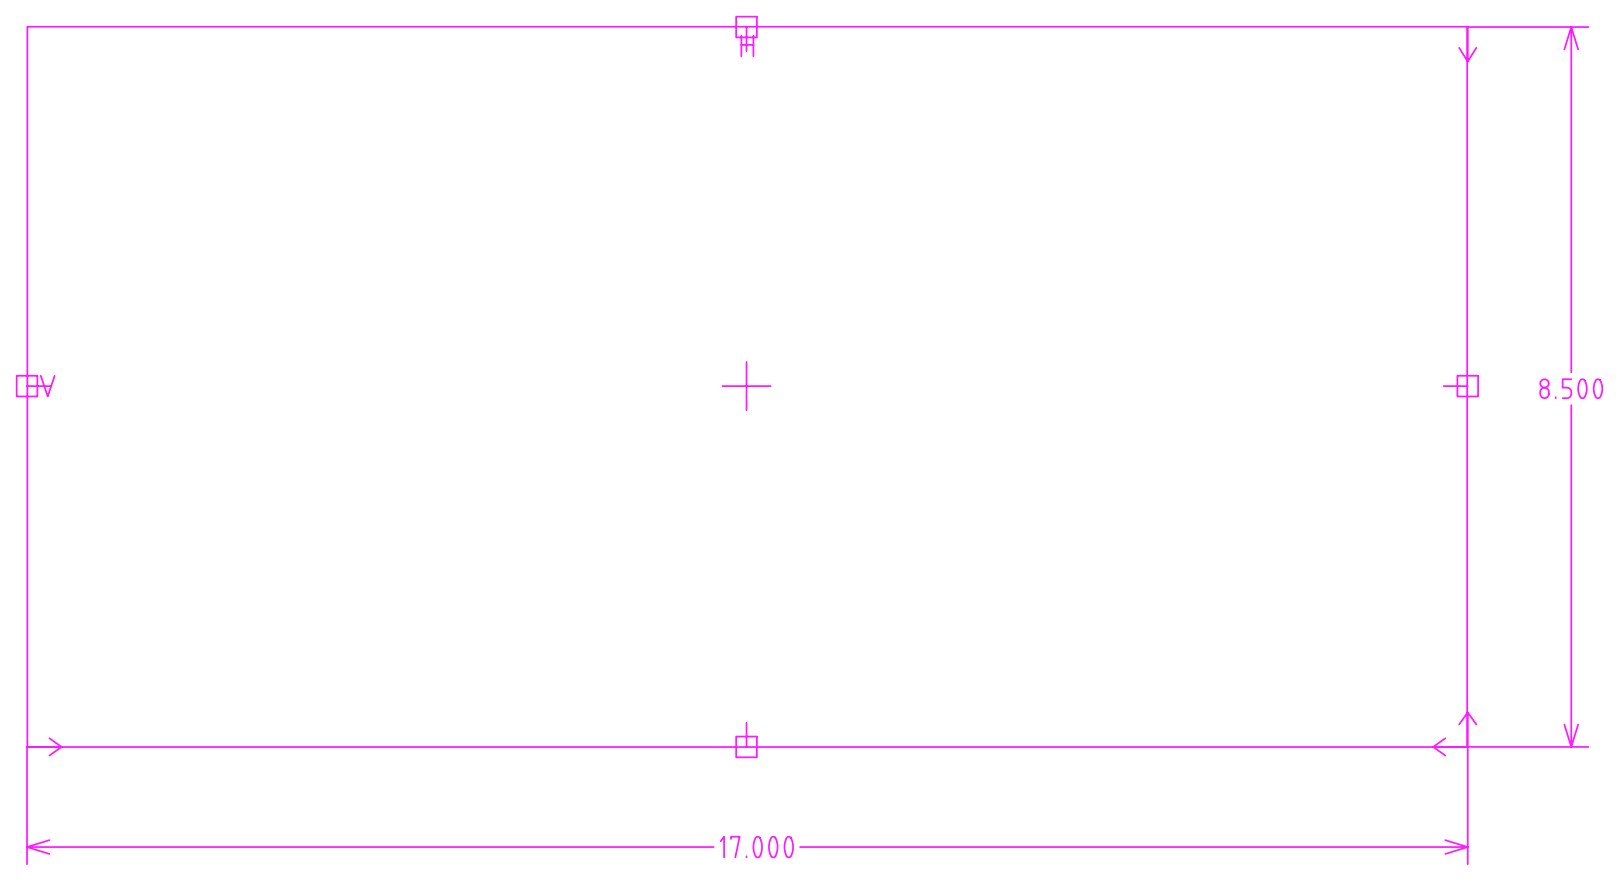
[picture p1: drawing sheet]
<svg xmlns="http://www.w3.org/2000/svg" width="486mm" height="264mm" viewBox="0 0 486 264" stroke-linecap="round" stroke-linejoin="round" font-family="sans-serif">
<g fill="none" stroke="#ff19ff" stroke-width=".52">
<path d="M8.2 8h431.8v215.9h-431.8zM220.8 5h6.2v6.2h-6.2zM222.3 10.7v6.2M222.3 13.5h3.6M223.9 8.1v7.2M225.9 10.7v6.2M442.8 14.3l-2.6 4.2M471.2 8.1v103.5M471.2 8.1l2.1 6.7M471.2 8.1l-2.1 6.7M476.4 8.1h-36.2v10.4l-2.6-4.2M5 112.6h6.2v6.2h-6.2z"/>
<path d="M8.1 115.7h7.2M12.2 112.6l2.1 6.2 2.1-6.2M216.6 115.7h14.5M223.9 108.5v14.5M432.9 115.7h7.3M437.1 112.6h6.2v6.2h-6.2zM462.3 116.6a1.38 1.38 0 0 1 1.7-.2 1.38 1.38 0 0 1 .5 1.7 1.35 1.35 0 0 1-1.7 1.2 1.35 1.35 0 0 1-.9-1.8zM466.6 119v.4M471.2 113.7h-2.6v2.5h1.3a1.61 1.61 0 0 1 1.4 1.6 1.61 1.61 0 0 1-1.4 1.6h-1.3M474.1 113.8l.7-.1a3.6 3.6 0 0 1 .9 4.1l-.5 1.2a.82 .82 0 0 1-1.3 0 5.1 5.1 0 0 1 .2-5.2zM478.7 113.8l.7-.1a3.6 3.6 0 0 1 1 4.1l-.5 1.2a.82 .82 0 0 1-1.3 0 5.1 5.1 0 0 1 .1-5.2zM471.2 121.4v102.5l-2.1-6.7"/>
<path d="M223.9 216.6v7.3M440.2 213.5l-2.6 3.7M442.8 217.2l-2.6-3.7v10.4M473.3 217.2l-2.1 6.7M14.8 226.5l3.7-2.6h-10.4v35.2M14.8 221.3l3.7 2.6M220.8 220.8h6.2v6.2h-6.2zM429.8 223.9l3.6 2.6M433.4 221.3l-3.6 2.6h10.4M440.2 223.9v35.2M440.2 223.9h36.2M8.1 253.9h205.9"/>
<path d="M8.1 253.9l6.7 2.1M14.8 251.8l-6.7 2.1M216.1 252.2l1.1-1.4v6.2M219.2 251.5v-.7h2.6l-1.3 6.2M223.9 256.7v.3M226.7 251l.7-.2a4.1 4.1 0 0 1 1 4.5l-.5 1.4a.78 .78 0 0 1-1.3 0 6 6 0 0 1 .1-5.7zM231.4 251l.7-.2a4.1 4.1 0 0 1 .9 4.5l-.5 1.4a.78 .78 0 0 1-1.2 0 6 6 0 0 1 .1-5.7zM236 251l.7-.2a4.1 4.1 0 0 1 1 4.5l-.5 1.4a.78 .78 0 0 1-1.3 0 6 6 0 0 1 .1-5.7zM433.4 251.8l6.8 2.1h-200.3M440.2 253.9l-6.8 2.1"/>
<circle cx="463.2" cy="114.9" r="1.28"/>
</g>
</svg>
